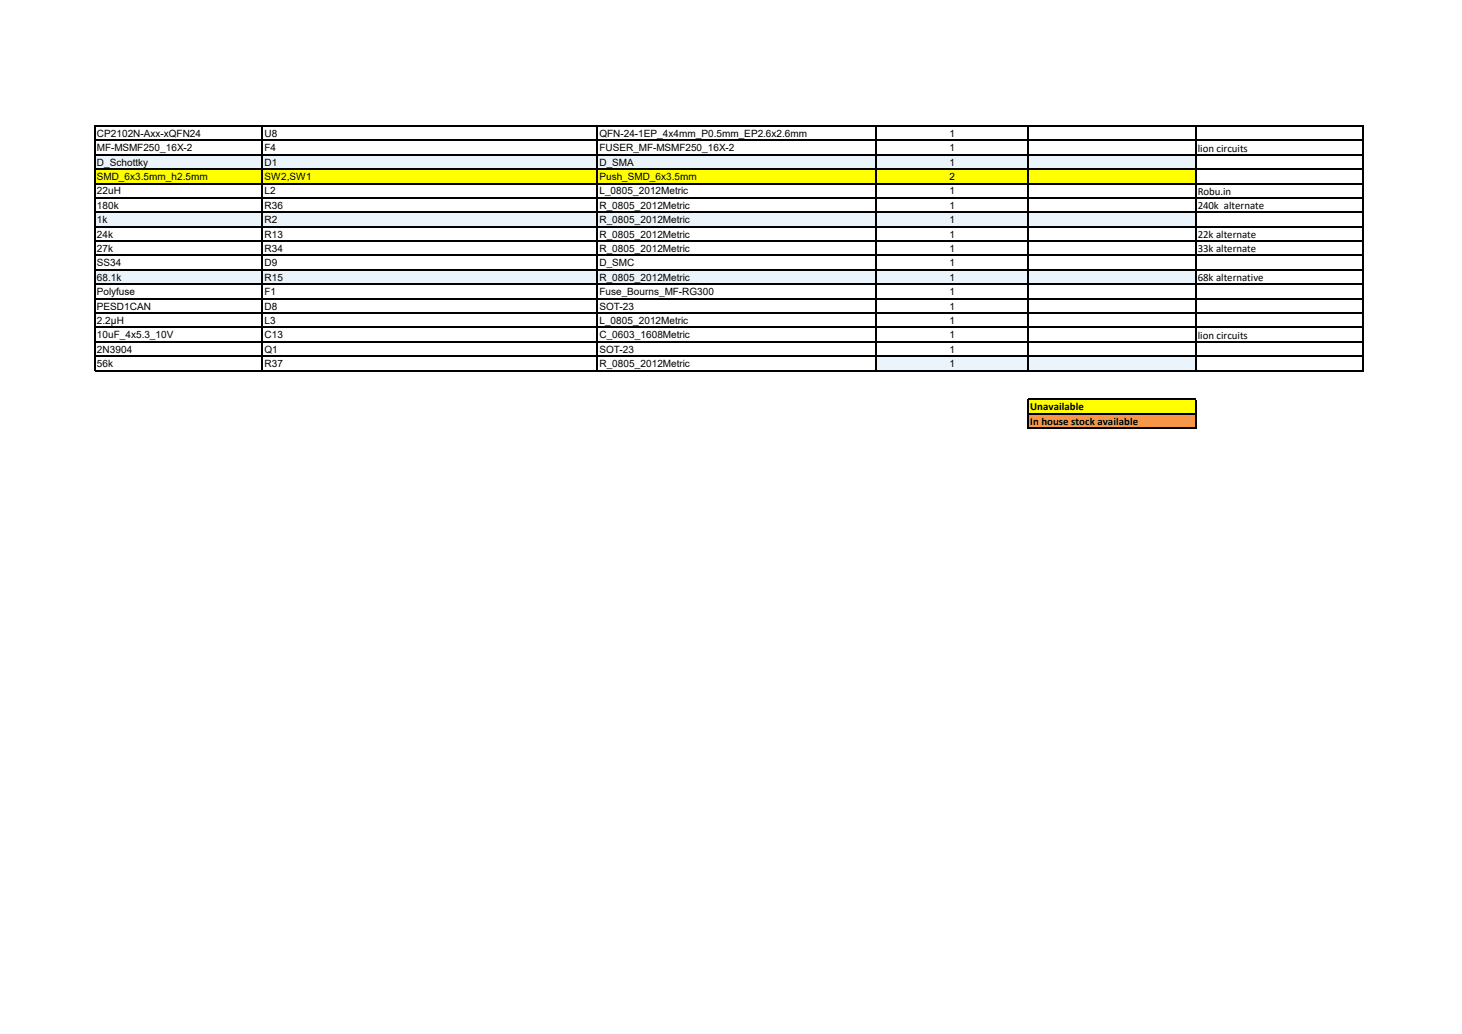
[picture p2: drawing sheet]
<svg xmlns="http://www.w3.org/2000/svg" width="297mm" height="210mm" viewBox="0 0 297 210" stroke-linecap="round" stroke-linejoin="round" font-family="sans-serif">
<defs><g id="words">
<g font-size="2.2">
<text x="243.3" y="30.8">lion circuits</text>
<text x="243.3" y="39.5">Robu.in</text>
<text x="243.3" y="42.5">240k alternate</text>
<text x="243.3" y="48.3">22k alternate</text>
<text x="243.3" y="51.2">33k alternate</text>
<text x="243.3" y="57.1">68k alternative</text>
<text x="243.3" y="68.8">lion circuits</text>
<text x="209.3" y="83.4">Unavailable</text>
<text x="209.3" y="86.3">In house stock available</text>
</g>
<g font-size="2">
<text x="19.7" y="27.8">CP2102N-Axx-xQFN24</text>
<text x="53.7" y="27.8">U8</text>
<text x="121.8" y="27.8">QFN-24-1EP_4x4mm_P0.5mm_EP2.6x2.6mm</text>
<text x="192.9" y="27.8">1</text>
<text x="19.7" y="30.7">MF-MSMF250_16X-2</text>
<text x="19.7" y="33.7">D_Schottky</text>
<text x="53.7" y="30.7">F4</text>
<text x="53.7" y="33.7">D1</text>
<text x="121.8" y="30.7">FUSER_MF-MSMF250_16X-2</text>
<text x="121.8" y="33.7">D_SMA</text>
<text x="192.9" y="30.7">1</text>
<text x="192.9" y="33.7">1</text>
<text x="19.7" y="36.6">SMD_6x3.5mm_h2.5mm</text>
<text x="19.7" y="39.5">22uH</text>
<text x="53.7" y="36.6">SW2,SW1</text>
<text x="53.7" y="39.5">L2</text>
<text x="121.8" y="36.6">Push_SMD_6x3.5mm</text>
<text x="121.8" y="39.5">L_0805_2012Metric</text>
<text x="192.9" y="36.6">2</text>
<text x="192.9" y="39.5">1</text>
<text x="19.7" y="42.4">180k</text>
<text x="19.7" y="45.3">1k</text>
<text x="53.7" y="42.4">R36</text>
<text x="53.7" y="45.3">R2</text>
<text x="121.8" y="42.4">R_0805_2012Metric</text>
<text x="121.8" y="45.3">R_0805_2012Metric</text>
<text x="192.9" y="42.4">1</text>
<text x="192.9" y="45.3">1</text>
<text x="19.7" y="48.3">24k</text>
<text x="19.7" y="51.2">27k</text>
<text x="53.7" y="48.3">R13</text>
<text x="53.7" y="51.2">R34</text>
<text x="121.8" y="48.3">R_0805_2012Metric</text>
<text x="121.8" y="51.2">R_0805_2012Metric</text>
<text x="192.9" y="48.3">1</text>
<text x="192.9" y="51.2">1</text>
<text x="19.7" y="54.1">SS34</text>
<text x="19.7" y="57">68.1k</text>
<text x="19.7" y="60">Polyfuse</text>
<text x="53.7" y="54.1">D9</text>
<text x="53.7" y="57">R15</text>
<text x="53.7" y="60">F1</text>
<text x="121.8" y="54.1">D_SMC</text>
<text x="121.8" y="57">R_0805_2012Metric</text>
<text x="121.8" y="60">Fuse_Bourns_MF-RG300</text>
<text x="192.9" y="54.1">1</text>
<text x="192.9" y="57">1</text>
<text x="192.9" y="60">1</text>
<text x="19.7" y="62.9">PESD1CAN</text>
<text x="19.7" y="65.8">2.2µH</text>
<text x="53.7" y="62.9">D8</text>
<text x="53.7" y="65.8">L3</text>
<text x="121.8" y="62.9">SOT-23</text>
<text x="121.8" y="65.8">L_0805_2012Metric</text>
<text x="192.9" y="62.9">1</text>
<text x="192.9" y="65.8">1</text>
<text x="19.7" y="68.7">10uF_4x5.3_10V</text>
<text x="19.7" y="71.6">2N3904</text>
<text x="53.7" y="68.7">C13</text>
<text x="53.7" y="71.6">Q1</text>
<text x="121.8" y="68.7">C_0603_1608Metric</text>
<text x="121.8" y="71.6">SOT-23</text>
<text x="192.9" y="68.7">1</text>
<text x="192.9" y="71.6">1</text>
<text x="19.7" y="74.6">56k</text>
<text x="53.7" y="74.6">R37</text>
<text x="121.8" y="74.6">R_0805_2012Metric</text>
<text x="192.9" y="74.6">1</text>
</g>
</g></defs>
<path d="M19.3 31.4h223.6v3h-223.6z" fill-rule="evenodd" fill="#ebf3fb"/>
<path d="M19.3 34.3h223.6v3h-223.6z" fill-rule="evenodd" fill="#ff0"/>
<g fill="#ebf3fb">
<path d="M19.3 43.1h223.6v3h-223.6z" fill-rule="evenodd"/>
<path d="M19.3 54.8h223.6v2.9h-223.6z" fill-rule="evenodd"/>
<path d="M178 72.3h64.9v3h-64.9z" fill-rule="evenodd"/>
</g>
<path d="M208.8 81.1h34.1v2.9h-34.1z" fill-rule="evenodd" fill="#ff0"/>
<path d="M208.8 84h34.1v3h-34.1z" fill-rule="evenodd" fill="#f79646"/>
<g fill="none" stroke="#000" stroke-width=".21">
<path d="M19.2 25.5v49.9M19.3 25.6h257.7M19.3 28.5h257.7M19.3 31.4h257.7M19.3 34.4h257.7M19.3 37.3h257.7M53.3 25.7v49.7M121.3 25.7v49.7M178.1 25.7v49.7M208.8 25.7v49.7M242.9 25.7v49.7M276.9 25.7v49.7"/>
<path d="M19.3 40.2h257.7M19.3 43.1h257.7M19.3 46h257.7M19.3 49h257.7M19.3 51.9h257.7M19.3 54.8h257.7M19.3 57.7h257.7M19.3 60.6h257.7M19.3 63.6h257.7M19.3 66.5h257.7M19.3 69.4h257.7M19.3 72.3h257.7"/>
<path d="M19.3 75.3h257.7M208.8 81v6.1M208.9 81.1h34.1M208.9 84h34.1M208.9 86.9h34.1M242.9 81.2v5.9"/>
</g>
<use href="#words"/>
</svg>
